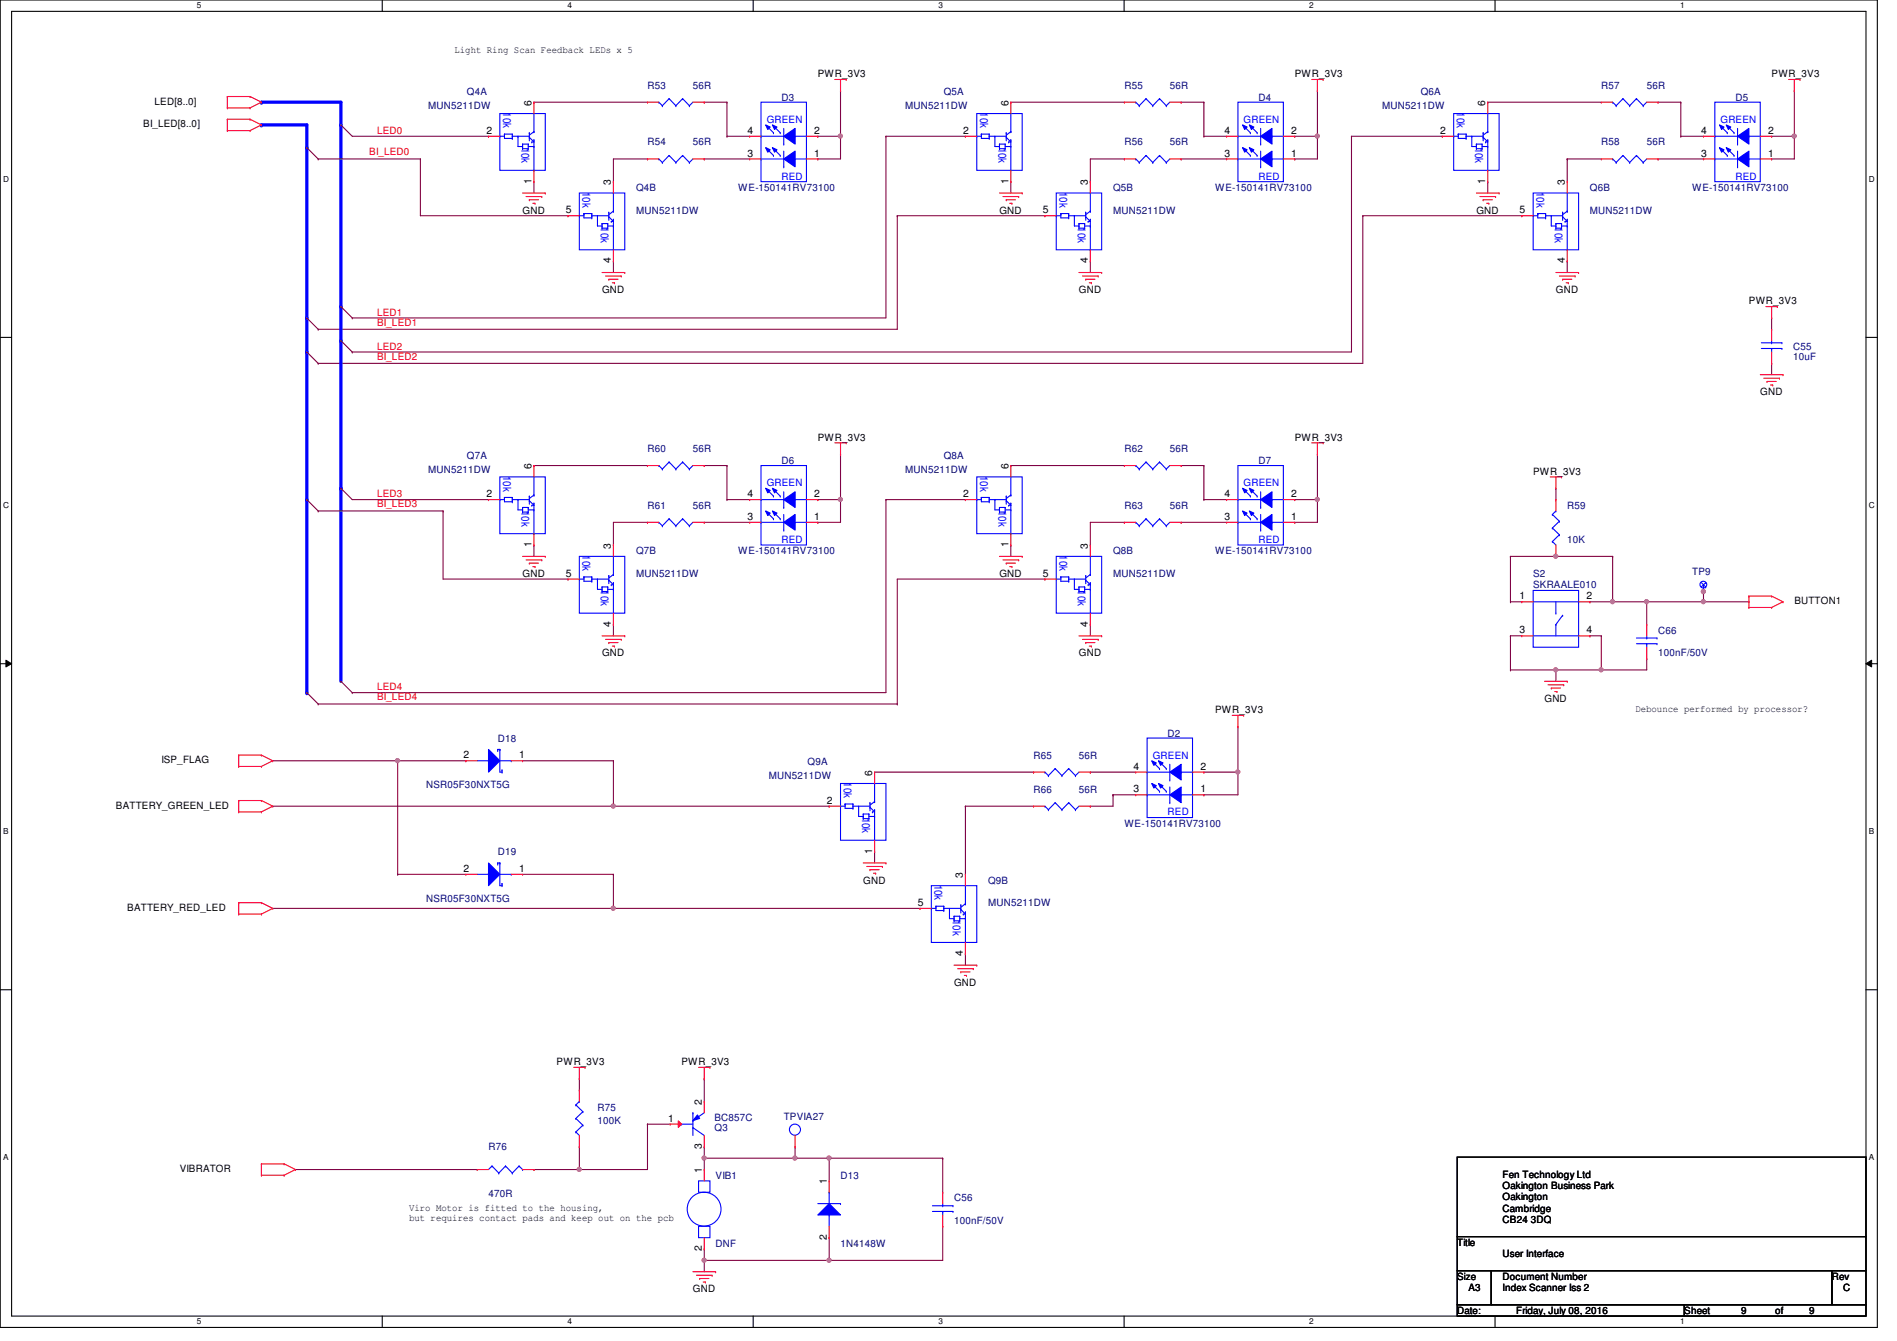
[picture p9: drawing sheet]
<svg xmlns="http://www.w3.org/2000/svg" width="297mm" height="210mm" viewBox="0 0 297 210" stroke-linecap="round" stroke-linejoin="round" font-family="sans-serif">
<defs><g id="words">
<g font-size="1.7" fill="#00f">
<text x="78.8" y="17.6" transform="rotate(90 78.8 17.6)">10k</text>
<text x="153.5" y="17.6" transform="rotate(90 153.5 17.6)">10k</text>
<text x="228.1" y="17.6" transform="rotate(90 228.1 17.6)">10k</text>
<text x="81.7" y="23.1" transform="rotate(90 81.7 23.1)">10k</text>
<text x="156.3" y="23.1" transform="rotate(90 156.3 23.1)">10k</text>
<text x="231" y="23.1" transform="rotate(90 231 23.1)">10k</text>
<text x="91.2" y="30.1" transform="rotate(90 91.2 30.1)">10k</text>
<text x="94.1" y="35.6" transform="rotate(90 94.1 35.6)">10k</text>
<text x="165.9" y="30.1" transform="rotate(90 165.9 30.1)">10k</text>
<text x="168.8" y="35.6" transform="rotate(90 168.8 35.6)">10k</text>
<text x="240.6" y="30.1" transform="rotate(90 240.6 30.1)">10k</text>
<text x="243.5" y="35.6" transform="rotate(90 243.5 35.6)">10k</text>
<text x="78.8" y="74.5" transform="rotate(90 78.8 74.5)">10k</text>
<text x="153.5" y="74.5" transform="rotate(90 153.5 74.5)">10k</text>
<text x="81.7" y="80" transform="rotate(90 81.7 80)">10k</text>
<text x="156.3" y="80" transform="rotate(90 156.3 80)">10k</text>
<text x="91.2" y="87" transform="rotate(90 91.2 87)">10k</text>
<text x="165.9" y="87" transform="rotate(90 165.9 87)">10k</text>
<text x="94.1" y="92.5" transform="rotate(90 94.1 92.5)">10k</text>
<text x="168.8" y="92.5" transform="rotate(90 168.8 92.5)">10k</text>
<text x="132.1" y="122.5" transform="rotate(90 132.1 122.5)">10k</text>
<text x="135" y="128" transform="rotate(90 135 128)">10k</text>
<text x="146.3" y="138.5" transform="rotate(90 146.3 138.5)">10k</text>
<text x="149.2" y="144" transform="rotate(90 149.2 144)">10k</text>
</g>
<g font-size="1.6">
<text x="71.2" y="8.3">Light Ring Scan Feedback LEDs x 5</text>
<text x="24.2" y="16.4">LED[8..0]</text>
<text x="83.2" y="16.6" transform="rotate(-90 83.2 16.6)">6</text>
<text x="128.1" y="12.1">PWR_3V3</text>
<text x="157.9" y="16.6" transform="rotate(-90 157.9 16.6)">6</text>
<text x="202.7" y="12.1">PWR_3V3</text>
<text x="232.6" y="16.6" transform="rotate(-90 232.6 16.6)">6</text>
<text x="277.4" y="12.1">PWR_3V3</text>
<text x="22.4" y="19.9">BI_LED[8..0]</text>
<text x="76.2" y="21">2</text>
<text x="117" y="21">4</text>
<text x="127.5" y="21">2</text>
<text x="150.8" y="21">2</text>
<text x="191.7" y="21">4</text>
<text x="202.2" y="21">2</text>
<text x="225.5" y="21">2</text>
<text x="266.4" y="21">4</text>
<text x="276.9" y="21">2</text>
<text x="83.2" y="28.8" transform="rotate(-90 83.2 28.8)">1</text>
<text x="95.7" y="29" transform="rotate(-90 95.7 29)">3</text>
<text x="117" y="24.5">3</text>
<text x="127.5" y="24.5">1</text>
<text x="157.9" y="28.8" transform="rotate(-90 157.9 28.8)">1</text>
<text x="170.3" y="29" transform="rotate(-90 170.3 29)">3</text>
<text x="191.7" y="24.5">3</text>
<text x="202.2" y="24.5">1</text>
<text x="232.6" y="28.8" transform="rotate(-90 232.6 28.8)">1</text>
<text x="245" y="29" transform="rotate(-90 245 29)">3</text>
<text x="266.4" y="24.5">3</text>
<text x="276.9" y="24.5">1</text>
<text x="81.8" y="33.4">GND</text>
<text x="88.6" y="33.4">5</text>
<text x="156.5" y="33.4">GND</text>
<text x="163.3" y="33.4">5</text>
<text x="231.2" y="33.4">GND</text>
<text x="238" y="33.4">5</text>
<text x="95.7" y="41.2" transform="rotate(-90 95.7 41.2)">4</text>
<text x="170.3" y="41.2" transform="rotate(-90 170.3 41.2)">4</text>
<text x="245" y="41.2" transform="rotate(-90 245 41.2)">4</text>
<text x="94.3" y="45.9">GND</text>
<text x="168.9" y="45.9">GND</text>
<text x="243.6" y="45.9">GND</text>
<text x="273.9" y="47.7">PWR_3V3</text>
<text x="275.6" y="61.9">GND</text>
<text x="128.1" y="69">PWR_3V3</text>
<text x="202.7" y="69">PWR_3V3</text>
<text x="76.2" y="77.9">2</text>
<text x="83.2" y="73.4" transform="rotate(-90 83.2 73.4)">6</text>
<text x="117" y="77.9">4</text>
<text x="127.5" y="77.9">2</text>
<text x="150.8" y="77.9">2</text>
<text x="157.9" y="73.4" transform="rotate(-90 157.9 73.4)">6</text>
<text x="191.7" y="77.9">4</text>
<text x="202.2" y="77.9">2</text>
<text x="240.1" y="74.3">PWR_3V3</text>
<text x="117" y="81.4">3</text>
<text x="127.5" y="81.4">1</text>
<text x="191.7" y="81.4">3</text>
<text x="202.2" y="81.4">1</text>
<text x="83.2" y="85.7" transform="rotate(-90 83.2 85.7)">1</text>
<text x="95.7" y="85.9" transform="rotate(-90 95.7 85.9)">3</text>
<text x="157.9" y="85.7" transform="rotate(-90 157.9 85.7)">1</text>
<text x="170.3" y="85.9" transform="rotate(-90 170.3 85.9)">3</text>
<text x="81.8" y="90.3">GND</text>
<text x="88.6" y="90.3">5</text>
<text x="156.5" y="90.3">GND</text>
<text x="163.3" y="90.3">5</text>
<text x="238" y="93.9">1</text>
<text x="248.4" y="93.9">2</text>
<text x="281" y="94.6">BUTTON1</text>
<text x="95.7" y="98.1" transform="rotate(-90 95.7 98.1)">4</text>
<text x="170.3" y="98.1" transform="rotate(-90 170.3 98.1)">4</text>
<text x="238" y="99.2">3</text>
<text x="248.4" y="99.2">4</text>
<text x="94.3" y="102.8">GND</text>
<text x="168.9" y="102.8">GND</text>
<text x="190.3" y="111.7">PWR_3V3</text>
<text x="241.8" y="109.9">GND</text>
<text x="256.1" y="111.5">Debounce performed by processor?</text>
<text x="25.3" y="119.5">ISP_FLAG</text>
<text x="72.6" y="118.7">2</text>
<text x="81.3" y="118.7">1</text>
<text x="129.5" y="125.9">2</text>
<text x="136.6" y="121.5" transform="rotate(-90 136.6 121.5)">6</text>
<text x="177.5" y="120.5">4</text>
<text x="177.5" y="124.1">3</text>
<text x="188" y="120.5">2</text>
<text x="188" y="124.1">1</text>
<text x="18.2" y="126.6">BATTERY_GREEN_LED</text>
<text x="72.6" y="136.5">2</text>
<text x="81.3" y="136.5">1</text>
<text x="136.6" y="133.7" transform="rotate(-90 136.6 133.7)">1</text>
<text x="150.8" y="137.5" transform="rotate(-90 150.8 137.5)">3</text>
<text x="19.9" y="142.6">BATTERY_RED_LED</text>
<text x="135.2" y="138.3">GND</text>
<text x="143.7" y="141.9">5</text>
<text x="150.8" y="149.7" transform="rotate(-90 150.8 149.7)">4</text>
<text x="149.4" y="154.3">GND</text>
<text x="87.2" y="166.8">PWR_3V3</text>
<text x="106.7" y="166.8">PWR_3V3</text>
<text x="109.9" y="173" transform="rotate(-90 109.9 173)">2</text>
<text x="104.6" y="175.6">1</text>
<text x="109.9" y="179.9" transform="rotate(-90 109.9 179.9)">3</text>
<text x="28.1" y="183.5">VIBRATOR</text>
<text x="109.9" y="183.7" transform="rotate(-90 109.9 183.7)">1</text>
<text x="129.5" y="185.5" transform="rotate(-90 129.5 185.5)">1</text>
<text x="235.3" y="184.4">Fen Technology Ltd</text>
<text x="64" y="189.7">Viro Motor is fitted to the housing,</text>
<text x="64" y="191.3">but requires contact pads and keep out on the pcb</text>
<text x="235.3" y="186.2">Oakington Business Park</text>
<text x="235.3" y="188">Oakington</text>
<text x="235.3" y="189.7">Cambridge</text>
<text x="235.3" y="191.5">CB24 3DQ</text>
<text x="109.9" y="195.9" transform="rotate(-90 109.9 195.9)">2</text>
<text x="129.5" y="194.1" transform="rotate(-90 129.5 194.1)">2</text>
<text x="228.2" y="195.1">Title</text>
<text x="235.3" y="196.8">User Interface</text>
<text x="108.5" y="202.4">GND</text>
<text x="228.2" y="200.4">Size</text>
<text x="230" y="202.2">A3</text>
<text x="235.3" y="200.4">Document Number</text>
<text x="235.3" y="202.2">Index Scanner Iss 2</text>
<text x="286.8" y="200.4">Rev</text>
<text x="288.6" y="202.2">C</text>
<text x="228.2" y="205.7">Date:</text>
<text x="237.4" y="205.7">Friday, July 08, 2016</text>
<text x="263.7" y="205.7">Sheet</text>
<text x="272.6" y="205.7">9</text>
<text x="278" y="205.7">of</text>
<text x="283.3" y="205.7">9</text>
</g>
<g font-size="1.6" fill="#000080">
<text x="67.1" y="17.1">MUN5211DW</text>
<text x="73.1" y="14.9">Q4A</text>
<text x="101.4" y="13.9">R53</text>
<text x="108.5" y="13.9">56R</text>
<text x="122.4" y="15.8">D3</text>
<text x="141.7" y="17.1">MUN5211DW</text>
<text x="147.8" y="14.9">Q5A</text>
<text x="176.1" y="13.9">R55</text>
<text x="183.2" y="13.9">56R</text>
<text x="197.1" y="15.8">D4</text>
<text x="216.4" y="17.1">MUN5211DW</text>
<text x="222.5" y="14.9">Q6A</text>
<text x="250.7" y="13.9">R57</text>
<text x="257.8" y="13.9">56R</text>
<text x="271.7" y="15.8">D5</text>
<text x="101.4" y="22.8">R54</text>
<text x="108.5" y="22.8">56R</text>
<text x="176.1" y="22.8">R56</text>
<text x="183.2" y="22.8">56R</text>
<text x="250.7" y="22.8">R58</text>
<text x="257.8" y="22.8">56R</text>
<text x="99.6" y="29.9">Q4B</text>
<text x="115.6" y="29.9">WE-150141RV73100</text>
<text x="174.3" y="29.9">Q5B</text>
<text x="190.3" y="29.9">WE-150141RV73100</text>
<text x="249" y="29.9">Q6B</text>
<text x="265" y="29.9">WE-150141RV73100</text>
<text x="99.6" y="33.4">MUN5211DW</text>
<text x="174.3" y="33.4">MUN5211DW</text>
<text x="249" y="33.4">MUN5211DW</text>
<text x="280.8" y="54.8">C55</text>
<text x="280.8" y="56.4">10uF</text>
<text x="73.1" y="71.8">Q7A</text>
<text x="101.4" y="70.8">R60</text>
<text x="108.5" y="70.8">56R</text>
<text x="147.8" y="71.8">Q8A</text>
<text x="176.1" y="70.8">R62</text>
<text x="183.2" y="70.8">56R</text>
<text x="67.1" y="74">MUN5211DW</text>
<text x="122.4" y="72.7">D6</text>
<text x="141.7" y="74">MUN5211DW</text>
<text x="197.1" y="72.7">D7</text>
<text x="101.4" y="79.7">R61</text>
<text x="108.5" y="79.7">56R</text>
<text x="176.1" y="79.7">R63</text>
<text x="183.2" y="79.7">56R</text>
<text x="245.4" y="79.7">R59</text>
<text x="99.6" y="86.8">Q7B</text>
<text x="115.6" y="86.8">WE-150141RV73100</text>
<text x="174.3" y="86.8">Q8B</text>
<text x="190.3" y="86.8">WE-150141RV73100</text>
<text x="245.4" y="85">10K</text>
<text x="99.6" y="90.3">MUN5211DW</text>
<text x="174.3" y="90.3">MUN5211DW</text>
<text x="240.1" y="90.3">S2</text>
<text x="240.1" y="92.1">SKRAALE010</text>
<text x="265" y="90">TP9</text>
<text x="259.6" y="99.2">C66</text>
<text x="259.6" y="102.8">100nF/50V</text>
<text x="77.9" y="116.1">D18</text>
<text x="126.4" y="119.8">Q9A</text>
<text x="161.8" y="118.8">R65</text>
<text x="168.9" y="118.8">56R</text>
<text x="182.8" y="115.4">D2</text>
<text x="66.7" y="123.4">NSR05F30NXT5G</text>
<text x="120.4" y="122">MUN5211DW</text>
<text x="161.8" y="124.1">R66</text>
<text x="168.9" y="124.1">56R</text>
<text x="176.1" y="129.5">WE-150141RV73100</text>
<text x="77.9" y="133.9">D19</text>
<text x="66.7" y="141.2">NSR05F30NXT5G</text>
<text x="154.7" y="138.3">Q9B</text>
<text x="154.7" y="141.9">MUN5211DW</text>
<text x="93.6" y="173.9">R75</text>
<text x="93.6" y="176">100K</text>
<text x="111.9" y="177.1">Q3</text>
<text x="111.9" y="175.5">BC857C</text>
<text x="122.7" y="175.3">TPVIA27</text>
<text x="76.5" y="180.1">R76</text>
<text x="112.1" y="184.6">VIB1</text>
<text x="131.6" y="184.6">D13</text>
<text x="76.5" y="187.4">470R</text>
<text x="149.4" y="188.1">C56</text>
<text x="149.4" y="191.7">100nF/50V</text>
<text x="112.1" y="195.2">DNF</text>
<text x="131.6" y="195.2">1N4148W</text>
</g>
<g font-size="1.6" fill="#f00">
<text x="59.1" y="21">LED0</text>
<text x="57.8" y="24.3">BI_LED0</text>
<text x="59.1" y="49.4">LED1</text>
<text x="59.1" y="51">BI_LED1</text>
<text x="59.1" y="54.8">LED2</text>
<text x="59.1" y="56.3">BI_LED2</text>
<text x="59.1" y="77.9">LED3</text>
<text x="59.1" y="79.5">BI_LED3</text>
<text x="59.1" y="108.1">LED4</text>
<text x="59.1" y="109.7">BI_LED4</text>
</g>
<g font-size="1.6" fill="#00f">
<text x="120.1" y="19.2">GREEN</text>
<text x="194.7" y="19.2">GREEN</text>
<text x="269.4" y="19.2">GREEN</text>
<text x="122.4" y="28.1">RED</text>
<text x="197.1" y="28.1">RED</text>
<text x="271.7" y="28.1">RED</text>
<text x="120.1" y="76.1">GREEN</text>
<text x="194.7" y="76.1">GREEN</text>
<text x="122.4" y="85">RED</text>
<text x="197.1" y="85">RED</text>
<text x="180.5" y="118.8">GREEN</text>
<text x="182.8" y="127.7">RED</text>
</g>
<g font-size="1.3">
<text x="30.8" y="1.3">5</text>
<text x="88.9" y="1.3">4</text>
<text x="146.9" y="1.3">3</text>
<text x="205" y="1.3">2</text>
<text x="263.1" y="1.3">1</text>
<text x=".5" y="28.4">D</text>
<text x="292.6" y="28.4">D</text>
<text x=".5" y="79.5">C</text>
<text x="292.6" y="79.5">C</text>
<text x=".5" y="130.6">B</text>
<text x="292.6" y="130.6">B</text>
<text x=".5" y="181.7">A</text>
<text x="292.6" y="181.7">A</text>
<text x="30.8" y="207.4">5</text>
<text x="88.9" y="207.4">4</text>
<text x="146.9" y="207.4">3</text>
<text x="205" y="207.4">2</text>
<text x="263.1" y="207.4">1</text>
</g>
</g></defs>
<path d="M0 0h294v207.9h-294zM1.8 1.8h290.4v204.3h-290.4z" fill="none" stroke="#000" stroke-width=".17"/>
<g fill="#fff">
<path d="M30.8 .2h.7v1.4h-.7z"/>
<path d="M30.8 206.2h.7v1.4h-.7z"/>
</g>
<path d="M59.9 0v1.8M59.9 206.1v1.8" fill="none" stroke="#000" stroke-width=".17"/>
<g fill="#fff">
<path d="M88.9 .2h.6v1.4h-.6z"/>
<path d="M88.9 206.2h.6v1.4h-.6z"/>
</g>
<path d="M117.9 0v1.8M117.9 206.1v1.8" fill="none" stroke="#000" stroke-width=".17"/>
<g fill="#fff">
<path d="M146.9 .2h.7v1.4h-.7z"/>
<path d="M146.9 206.2h.7v1.4h-.7z"/>
</g>
<path d="M176 0v1.8M176 206.1v1.8" fill="none" stroke="#000" stroke-width=".17"/>
<g fill="#fff">
<path d="M205 .2h.7v1.4h-.7z"/>
<path d="M205 206.2h.7v1.4h-.7z"/>
</g>
<path d="M234.1 0v1.8M234.1 206.1v1.8" fill="none" stroke="#000" stroke-width=".17"/>
<g fill="#fff">
<path d="M263.1 .2h.7v1.4h-.7z"/>
<path d="M263.1 206.2h.7v1.4h-.7z"/>
<path d="M.5 27.3h.9v1.4h-.9z"/>
<path d="M292.6 27.3h.9v1.4h-.9z"/>
<path d="M.5 78.4h.9v1.4h-.9z"/>
<path d="M292.6 78.4h.9v1.4h-.9z"/>
</g>
<path d="M0 52.8h1.8M292.2 52.8h1.8" fill="none" stroke="#000" stroke-width=".17"/>
<g fill="#fff">
<path d="M.5 129.5h.8v1.4h-.8z"/>
<path d="M292.6 129.5h.9v1.4h-.9z"/>
</g>
<path d="M0 103.9h1.8M292.2 103.9h1.8" fill="none" stroke="#000" stroke-width=".17"/>
<path d="M.9 103.4l.9 .5-.9 .5zM292.2 103.9l.9-.5v1z" fill="#000"/>
<path d="M.9 103.4l.9 .5-.9 .5zM292.2 103.9l.9-.5v1z" fill="none" stroke="#000" stroke-width=".16"/>
<g fill="#fff">
<path d="M.5 180.5h.8v1.4h-.8z"/>
<path d="M292.6 180.5h.9v1.4h-.9z"/>
</g>
<path d="M0 155h1.8M292.2 155h1.8" fill="none" stroke="#000" stroke-width=".17"/>
<path d="M55.2 21.3h21.3M76.5 21.3h.1M55.2 49.8h.1M55.2 49.8h83.5" fill="none" stroke="#800040" stroke-width=".17"/>
<path d="M53.4 16v3.6" fill="none" stroke="#00f" stroke-width=".51"/>
<circle cx="53.4" cy="19.6" r=".25" fill="#00f"/>
<path d="M40.9 16h12.5" fill="none" stroke="#00f" stroke-width=".51"/>
<circle cx="40.9" cy="16" r=".25" fill="#00f"/>
<path d="M53.4 19.6v28.4" fill="none" stroke="#00f" stroke-width=".51"/>
<circle cx="53.4" cy="48" r=".25" fill="#00f"/>
<path d="M236.5 87.1h.1M236.5 87.1h7.1M249 94.2h.1M249 94.2h3.5" fill="none" stroke="#800040" stroke-width=".17"/>
<circle cx="243.6" cy="87.1" r=".32" fill="#f0f"/>
<circle cx="243.6" cy="87.1" r=".32" fill="none" stroke="#f0f" stroke-width=".17"/>
<path d="M236.5 87.1h.1M236.5 94.2h.1M236.5 87.1v7.1M236.5 94.2h1.8M243.6 87.1h.1M243.6 87.1h8.9M252.5 87.1h.1M252.5 87.1v7.1" fill="none" stroke="#800040" stroke-width=".17"/>
<circle cx="252.5" cy="94.2" r=".32" fill="#f0f"/>
<circle cx="252.5" cy="94.2" r=".32" fill="none" stroke="#f0f" stroke-width=".17"/>
<path d="M236.5 99.6h.1M236.5 99.6h1.8M236.5 99.6v5.3M250.7 99.6h.1M250.7 99.6v5.3M252.5 94.2h.1M252.5 94.2h5.3M236.5 104.9h.1M236.5 104.9h7.1M243.6 104.9h.1M243.6 104.9v1.8" fill="none" stroke="#800040" stroke-width=".17"/>
<circle cx="243.6" cy="104.9" r=".32" fill="#f0f"/>
<circle cx="243.6" cy="104.9" r=".32" fill="none" stroke="#f0f" stroke-width=".17"/>
<path d="M243.6 76.5h.1M243.6 76.5v1.7M249 99.6h.1M249 99.6h1.7M243.6 104.9h.1M243.6 104.9h7.1M110.3 179.6h.1M110.3 179.6v1.8M110.3 195.6h.1M110.3 181.4h.1M110.3 195.6v1.8M110.3 181.4h14.2" fill="none" stroke="#800040" stroke-width=".17"/>
<circle cx="124.5" cy="181.3" r=".32" fill="#f0f"/>
<circle cx="124.5" cy="181.3" r=".32" fill="none" stroke="#f0f" stroke-width=".17"/>
<circle cx="110.3" cy="181.3" r=".32" fill="#f0f"/>
<circle cx="110.3" cy="181.3" r=".32" fill="none" stroke="#f0f" stroke-width=".17"/>
<path d="M110.3 181.4h.1M110.3 181.4v1.7M129.8 181.4h.1M129.8 181.4v3.5" fill="none" stroke="#800040" stroke-width=".17"/>
<circle cx="129.8" cy="181.3" r=".32" fill="#f0f"/>
<circle cx="129.8" cy="181.3" r=".32" fill="none" stroke="#f0f" stroke-width=".17"/>
<path d="M110.3 168.9h.1M110.3 168.9v3.6M90.7 183.1h.1M90.7 183.1h10.7" fill="none" stroke="#800040" stroke-width=".17"/>
<circle cx="90.7" cy="183.1" r=".32" fill="#f0f"/>
<circle cx="90.7" cy="183.1" r=".32" fill="none" stroke="#f0f" stroke-width=".17"/>
<path d="M90.7 179.6h.1M90.7 179.6v3.5h-7.1M46.3 183.1h.1M46.3 183.1h28.4M83.6 183.1h.1M110.3 197.4h.1M110.3 197.4h19.5" fill="none" stroke="#800040" stroke-width=".17"/>
<circle cx="129.8" cy="197.3" r=".32" fill="#f0f"/>
<circle cx="129.8" cy="197.3" r=".32" fill="none" stroke="#f0f" stroke-width=".17"/>
<circle cx="110.3" cy="197.3" r=".32" fill="#f0f"/>
<circle cx="110.3" cy="197.3" r=".32" fill="none" stroke="#f0f" stroke-width=".17"/>
<path d="M124.5 179.6h.1M124.5 179.6v1.8M110.3 197.4h.1M110.3 197.4v1.7M124.5 181.4h.1M124.5 181.4h5.3M129.8 193.8h.1M129.8 193.8v3.6" fill="none" stroke="#800040" stroke-width=".17"/>
<path d="M40.9 19.6h7.1" fill="none" stroke="#00f" stroke-width=".51"/>
<circle cx="40.9" cy="19.6" r=".25" fill="#00f"/>
<path d="M48 19.6v3.5" fill="none" stroke="#00f" stroke-width=".51"/>
<circle cx="48" cy="23.1" r=".25" fill="#00f"/>
<path d="M48 23.1v26.7" fill="none" stroke="#00f" stroke-width=".51"/>
<circle cx="48" cy="49.8" r=".25" fill="#00f"/>
<path d="M49.8 24.9h.1M49.8 24.9h16M49.8 51.6h.1M49.8 56.9h.1M49.8 51.6h90.7M49.8 56.9h163.6M55.2 55.1h.1M55.2 55.1h156.4M49.8 110.2h.1M49.8 110.2h90.7M55.2 108.5h.1M55.2 108.5h83.5" fill="none" stroke="#800040" stroke-width=".17"/>
<path d="M53.4 76.5v30.2" fill="none" stroke="#00f" stroke-width=".51"/>
<circle cx="53.4" cy="76.5" r=".25" fill="#00f"/>
<path d="M257.8 94.2h.1M257.8 94.2v3.6M257.8 94.2h8.9M266.7 94.2h.1M129.8 197.4h.1M129.8 181.4h.1M129.8 181.4h17.8M147.6 192h.1M147.6 181.4h.1M147.6 181.4v5.3M147.6 192v5.4h-17.8" fill="none" stroke="#800040" stroke-width=".17"/>
<circle cx="257.8" cy="94.2" r=".32" fill="#f0f"/>
<circle cx="257.8" cy="94.2" r=".32" fill="none" stroke="#f0f" stroke-width=".17"/>
<circle cx="266.7" cy="94.2" r=".32" fill="#f0f"/>
<circle cx="266.7" cy="94.2" r=".32" fill="none" stroke="#f0f" stroke-width=".17"/>
<path d="M250.7 104.9h.1M250.7 104.9h7.1" fill="none" stroke="#800040" stroke-width=".17"/>
<circle cx="250.7" cy="104.9" r=".32" fill="#f0f"/>
<circle cx="250.7" cy="104.9" r=".32" fill="none" stroke="#f0f" stroke-width=".17"/>
<path d="M131.6 14.2h.1M131.6 14.2v7.1h-3.5M128.1 24.9h.1M128.1 21.3h.1M128.1 24.9h3.5M257.8 103.1h.1M257.8 103.1v1.8M90.7 168.9h.1M90.7 168.9v1.8M101.4 176h.1M101.4 176v7.1M101.4 176h3.5" fill="none" stroke="#800040" stroke-width=".17"/>
<circle cx="131.6" cy="21.3" r=".32" fill="#f0f"/>
<circle cx="131.6" cy="21.3" r=".32" fill="none" stroke="#f0f" stroke-width=".17"/>
<g fill="none" stroke="#800040" stroke-width=".17">
<path d="M110.3 16h.1M110.3 16h3.5M113.8 16h.1M113.8 16v5.3M206.3 14.2h.1M206.3 14.2v7.1M65.8 24.9h.1M65.8 24.9v8.9h23.1M83.6 28.4h.1M83.6 28.4v1.8M88.9 33.8h.1M96.1 24.9h5.3"/>
<path d="M101.4 24.9h.1M110.3 24.9h.1M110.3 24.9h7.1M113.8 21.3h.1M113.8 21.3h3.6M131.6 21.3h.1M131.6 21.3v3.6M96.1 40.9h.1M96.1 40.9v1.8M277.4 49.8h.1M277.4 56.9h.1M277.4 49.8v1.8"/>
<path d="M277.4 56.9v1.8"/>
</g>
<circle cx="206.3" cy="21.3" r=".32" fill="#f0f"/>
<circle cx="206.3" cy="21.3" r=".32" fill="none" stroke="#f0f" stroke-width=".17"/>
<g fill="none" stroke="#800040" stroke-width=".17">
<path d="M185 16h.1M185 16h3.5M188.5 16h.1M188.5 16v5.3M281 14.2h.1M281 14.2v7.1M170.7 24.9h5.4M176.1 24.9h.1M185 24.9h.1M185 24.9h7.1M188.5 21.3h.1M188.5 21.3h3.6"/>
<path d="M202.7 24.9h.1M202.7 21.3h.1M202.7 21.3h3.6M206.3 21.3h.1M206.3 21.3v3.6h-3.6"/>
</g>
<circle cx="280.9" cy="21.3" r=".32" fill="#f0f"/>
<circle cx="280.9" cy="21.3" r=".32" fill="none" stroke="#f0f" stroke-width=".17"/>
<g fill="none" stroke="#800040" stroke-width=".17">
<path d="M259.6 16h.1M259.6 16h3.6M263.2 16h.1M263.2 16v5.3M245.4 24.9h.1M245.4 24.9h5.3M259.6 24.9h.1M259.6 24.9h7.1M263.2 21.3h.1M263.2 21.3h3.5M277.4 24.9h.1M277.4 21.3h.1"/>
<path d="M277.4 21.3h3.6M281 21.3h.1M281 21.3v3.6h-3.6M202.7 78.2h.1M202.7 78.2h3.6M206.3 71.1h.1M206.3 78.2h.1M206.3 71.1v10.7h-3.6M202.7 81.8h.1"/>
</g>
<circle cx="206.3" cy="78.2" r=".32" fill="#f0f"/>
<circle cx="206.3" cy="78.2" r=".32" fill="none" stroke="#f0f" stroke-width=".17"/>
<g fill="none" stroke="#800040" stroke-width=".17">
<path d="M128.1 78.2h.1M128.1 78.2h3.5M131.6 71.1h.1M131.6 78.2h.1M131.6 71.1v10.7h-3.5M138.7 78.2h.1M138.7 78.2h12.5M138.7 78.2v30.3M151.2 78.2h.1M185 72.9h.1M185 72.9h3.5M188.5 72.9h.1"/>
<path d="M188.5 78.2h.1M188.5 72.9v5.3M188.5 78.2h3.6M128.1 81.8h.1M170.7 81.8h5.4M176.1 81.8h.1M185 81.8h.1M185 81.8h7.1"/>
</g>
<circle cx="131.6" cy="78.2" r=".32" fill="#f0f"/>
<circle cx="131.6" cy="78.2" r=".32" fill="none" stroke="#f0f" stroke-width=".17"/>
<g fill="none" stroke="#800040" stroke-width=".17">
<path d="M55.2 78.2h21.3M76.5 78.2h.1M110.3 72.9h.1M110.3 72.9h3.5M113.8 72.9h.1M113.8 78.2h.1M113.8 72.9v5.3M113.8 78.2h3.6M49.8 80h.1M49.8 80h19.6M96.1 81.8h5.3M101.4 81.8h.1"/>
<path d="M110.3 81.8h.1M110.3 81.8h7.1"/>
</g>
<path d="M48 78.2v30.3" fill="none" stroke="#00f" stroke-width=".51"/>
<circle cx="48" cy="108.5" r=".25" fill="#00f"/>
<g fill="none" stroke="#800040" stroke-width=".17">
<path d="M193.8 113.8h.1M193.8 113.8v10.7h-5.3M136.9 133.3h.1M136.9 120.9h24.9M136.9 133.3v1.8M151.2 126.2h.1M151.2 126.2v10.7M151.2 126.2h10.6M161.8 120.9h.1M170.7 120.9h.1M170.7 126.2h.1M170.7 120.9h7.1"/>
<path d="M174.3 124.5h.1M174.3 124.5h3.5M174.3 124.5v1.7h-3.6M188.5 124.5h.1M193.8 120.9h.1M151.2 149.4h.1M151.2 149.4v1.7"/>
</g>
<circle cx="193.8" cy="120.9" r=".32" fill="#f0f"/>
<circle cx="193.8" cy="120.9" r=".32" fill="none" stroke="#f0f" stroke-width=".17"/>
<path d="M42.7 126.2h53.4M96.1 126.2h.1M188.5 120.9h.1M188.5 120.9h5.3" fill="none" stroke="#800040" stroke-width=".17"/>
<circle cx="96" cy="126.2" r=".32" fill="#f0f"/>
<circle cx="96" cy="126.2" r=".32" fill="none" stroke="#f0f" stroke-width=".17"/>
<path d="M42.7 142.2h53.4M96.1 142.2h.1" fill="none" stroke="#800040" stroke-width=".17"/>
<circle cx="96" cy="142.2" r=".32" fill="#f0f"/>
<circle cx="96" cy="142.2" r=".32" fill="none" stroke="#f0f" stroke-width=".17"/>
<g fill="none" stroke="#800040" stroke-width=".17">
<path d="M83.6 16h.1M83.6 16h17.8M158.3 16h.1M158.3 16h17.8M233 16h.1M233 16h17.7M96.1 28.4h.1M96.1 24.9v3.5M138.7 21.3h.1M138.7 21.3h12.5M138.7 21.3v28.5M140.5 33.8h.1"/>
<path d="M140.5 33.8h23.1M140.5 33.8v17.8M151.2 21.3h.1M158.3 28.4h.1M158.3 28.4v1.8M163.6 33.8h.1M170.7 28.4h.1M170.7 24.9v3.5M211.6 21.3h.1M211.6 21.3v33.8M211.6 21.3h14.2M213.4 33.8h.1"/>
<path d="M213.4 33.8h24.9M213.4 33.8v23.1M225.8 21.3h.1M233 28.4h.1M233 28.4v1.8M238.3 33.8h.1M245.4 24.9h.1M245.4 24.9v3.5M170.7 40.9h.1M170.7 40.9v1.8M245.4 40.9h.1M245.4 40.9v1.8"/>
</g>
<path d="M48 49.8v5.3" fill="none" stroke="#00f" stroke-width=".51"/>
<circle cx="48" cy="55.1" r=".25" fill="#00f"/>
<path d="M48 55.1v23.1" fill="none" stroke="#00f" stroke-width=".51"/>
<circle cx="48" cy="78.2" r=".25" fill="#00f"/>
<path d="M53.4 48v5.3" fill="none" stroke="#00f" stroke-width=".51"/>
<circle cx="53.4" cy="53.3" r=".25" fill="#00f"/>
<path d="M53.4 53.3v23.2" fill="none" stroke="#00f" stroke-width=".51"/>
<circle cx="53.4" cy="76.5" r=".25" fill="#00f"/>
<g fill="none" stroke="#800040" stroke-width=".17">
<path d="M83.6 72.9h.1M83.6 72.9h17.8M158.3 72.9h.1M158.3 72.9h17.8M69.4 80h.1M69.4 80v10.7h19.5M83.6 85.3h.1M83.6 85.3v1.8M88.9 90.7h.1M96.1 97.8h.1M96.1 85.3h.1M96.1 81.8v3.5"/>
<path d="M96.1 97.8v1.8M158.3 85.3h.1M158.3 85.3v1.8M163.6 90.7h.1M163.6 90.7h-23.1v19.5M170.7 97.8h.1M170.7 85.3h.1M170.7 81.8v3.5M170.7 97.8v1.8M266.7 92.6h.1M266.7 92.5v.1M140.5 110.2h.1"/>
</g>
<circle cx="266.7" cy="92.6" r=".33" fill="#f0f"/>
<circle cx="266.7" cy="92.6" r=".33" fill="none" stroke="#f0f" stroke-width=".17"/>
<path d="M266.7 94.2h.1M266.7 94.2h7.2M266.7 92.6v1.6M273.9 94.2h.1M42.7 119.1h19.6M62.3 119.1h.1M62.3 119.1v17.8M62.3 136.9h.1M62.3 136.9h10.6" fill="none" stroke="#800040" stroke-width=".17"/>
<circle cx="62.2" cy="119.1" r=".32" fill="#f0f"/>
<circle cx="62.2" cy="119.1" r=".32" fill="none" stroke="#f0f" stroke-width=".17"/>
<g fill="none" stroke="#800040" stroke-width=".17">
<path d="M53.4 19.6h.1M53.4 19.6l1.8 1.7M48 23.1h.1M48 23.1l1.8 1.8M48 49.8h.1M48 55.1h.1M48 49.8l1.8 1.8M48 55.1l1.8 1.8M53.4 48h.1M53.4 53.3h.1M53.4 48l1.8 1.8M53.4 53.3l1.8 1.8"/>
<path d="M48 78.2h.1M48 78.2l1.8 1.8M53.4 76.5h.1M53.4 76.5l1.8 1.7M48 108.5h.1M48 108.5l1.8 1.7M53.4 106.7h.1M53.4 106.7l1.8 1.8M62.3 119.1h10.6M72.9 119.1h.1M81.8 119.1h14.3M96.1 119.1h.1"/>
<path d="M96.1 119.1v7.1M81.8 136.9h14.3M96.1 126.2h.1M96.1 136.9h.1M96.1 136.9v5.3M96.1 126.2h33.7M129.8 126.2h.1M96.1 142.2h.1M96.1 142.2h48M144.1 142.2h.1"/>
</g>
<g fill="none" stroke="#f00" stroke-width=".17">
<path d="M35.6 16.9h.1M35.6 15.1h.1M35.6 18.7h.1M35.6 15.1h3.6M35.6 16.9h3.6M35.6 15.1v1.8M35.6 18.7v1.7M35.6 18.7h3.6M39.2 15.1h.1M39.2 16.9h.1M39.2 18.7h.1M39.2 15.1l1.7 .9"/>
<path d="M39.2 18.7l1.7 .9M40.9 16h.1M40.9 19.6h.1M40.9 16l-1.7 .9M40.9 19.6l-1.7 .8M130.7 12.4h1.8M131.6 14.2h.1M131.6 12.4v1.8M132.5 12.4h.1M205.4 12.4h1.8M206.3 14.2h.1M206.3 12.4v1.8"/>
<path d="M207.2 12.4h.1M280.1 12.4h1.8M281 14.2h.1M281 12.4v1.8M281.9 12.4h.1M35.6 20.4h.1M35.6 20.4h3.6M39.2 20.4h.1M81.8 30.2h3.6M82.4 30.8h2.4M82.9 31.3h.1M82.9 31.3h1.4"/>
<path d="M83.4 31.8h.4M83.8 31.8h.1M84.8 30.8h.1M85.4 30.2h.1M156.5 30.2h3.6M157.1 30.8h2.4M157.6 31.3h.1M157.6 31.3h1.4M158.1 31.8h.4M158.5 31.8h.1M159.5 30.8h.1M160.1 30.2h.1"/>
<path d="M231.2 30.2h3.5M231.7 30.8h2.5M232.2 31.3h.1M232.2 31.3h1.5M232.8 31.8h.3M233.1 31.8h.1M234.2 30.8h.1M234.7 30.2h.1M94.3 42.7h3.5M94.8 43.2h2.5M95.3 43.7h.1M95.3 43.7h1.5"/>
<path d="M95.9 44.3h.3M96.2 44.3h.1M97.3 43.2h.1M97.8 42.7h.1M168.9 42.7h3.6M169.5 43.2h2.5M170 43.7h.1M170 43.7h1.4M170.6 44.3h.3M170.9 44.3h.1M172 43.2h.1M172.5 42.7h.1"/>
<path d="M243.6 42.7h3.6M244.2 43.2h2.4M244.7 43.7h.1M244.7 43.7h1.4M245.2 44.3h.4M245.6 44.3h.1M246.6 43.2h.1M247.2 42.7h.1M275.6 58.7h3.6M276.2 59.2h2.4M276.5 48h1.8M276.7 59.7h.1"/>
<path d="M276.7 59.7h1.4M277.4 49.8h.1M277.4 48v1.8M278.3 48h.1M278.6 59.2h.1M279.2 58.7h.1M130.7 69.3h1.8M131.6 71.1h.1M131.6 69.3v1.8M132.5 69.3h.1M205.4 69.3h1.8M206.3 71.1h.1"/>
<path d="M206.3 69.3v1.8M207.2 69.3h.1M242.7 74.7h1.8M243.6 76.5h.1M243.6 74.7v1.8M244.5 74.7h.1M277.2 60.3h.4M277.6 60.3h.1M81.8 87.1h3.6M82.4 87.7h2.4M82.9 88.2h.1M82.9 88.2h1.4"/>
<path d="M83.4 88.7h.4M83.8 88.7h.1M84.8 87.7h.1M85.4 87.1h.1M94.3 99.6h3.5M97.8 99.6h.1M156.5 87.1h3.6M157.1 87.7h2.4M157.6 88.2h.1M157.6 88.2h1.4M158.1 88.7h.4M158.5 88.7h.1"/>
<path d="M159.5 87.7h.1M160.1 87.1h.1M168.9 99.6h3.6M172.5 99.6h.1M273.9 95.1h.1M273.9 93.3h.1M273.9 93.3h3.5M273.9 95.1h3.5M273.9 93.3v1.8M277.4 93.3h.1M277.4 95.1h.1M277.4 93.3l1.8 .9"/>
<path d="M279.2 94.2h.1M279.2 94.2l-1.8 .9M37.4 118.2h.1M37.4 118.2v1.8M37.4 118.2h3.5M40.9 118.2h.1M40.9 118.2l1.8 .9M42.7 119.1h.1M42.7 119.1l-1.8 .9M94.8 100.1h2.5M95.3 100.6h.1M95.3 100.6h1.5"/>
<path d="M95.9 101.2h.3M96.2 101.2h.1M97.3 100.1h.1M169.5 100.1h2.5M170 100.6h.1M170 100.6h1.4M170.6 101.2h.3M170.9 101.2h.1M172 100.1h.1M193 112h1.7M193.8 113.8h.1M193.8 112v1.8"/>
<path d="M194.7 112h.1M241.8 106.7h3.6M242.4 107.2h2.5M242.9 107.7h.1M242.9 107.7h1.4M243.5 108.3h.3M243.8 108.3h.1M244.9 107.2h.1M245.4 106.7h.1M37.4 127.1h.1M37.4 125.3h.1M37.4 120h.1"/>
<path d="M37.4 125.3v1.8M37.4 125.3h3.5M37.4 127.1h3.5M37.4 120h3.5M40.9 125.3h.1M40.9 127.1h.1M40.9 120h.1M40.9 125.3l1.8 .9M42.7 126.2h.1M42.7 126.2l-1.8 .9M135.2 135.1h3.5M135.7 135.7h2.5"/>
<path d="M136.2 136.2h.1M136.2 136.2h1.5M136.8 136.7h.3M137.1 136.7h.1M138.2 135.7h.1M138.7 135.1h.1M37.4 143.1h.1M37.4 141.4h.1M37.4 141.4h3.5M37.4 143.1h3.5M37.4 141.4v1.7M40.9 141.4h.1"/>
<path d="M40.9 143.1h.1M40.9 141.4l1.8 .8M42.7 142.2h.1M42.7 142.2l-1.8 .9M149.4 151.1h3.5M149.9 151.7h2.5M150.4 152.2h.1M150.4 152.2h1.5M151 152.7h.3M151.3 152.7h.1M152.4 151.7h.1M152.9 151.1h.1"/>
<path d="M89.8 167.1h1.8M90.7 168.9h.1M90.7 167.1v1.8M91.6 167.1h.1M109.4 167.1h1.8M110.3 168.9h.1M110.3 167.1v1.8M111.2 167.1h.1M40.9 184h.1M40.9 182.2h.1M40.9 182.2h3.6M40.9 184h3.6"/>
<path d="M40.9 182.2v1.8M44.5 182.2h.1M44.5 184h.1M44.5 182.2l1.8 .9M46.3 183.1h.1M46.3 183.1l-1.8 .9M108.5 199.1h3.6M109 199.7h2.5M111.5 199.7h.1M112.1 199.1h.1M109.6 200.2h.1M109.6 200.2h1.4"/>
<path d="M110.1 200.7h.3M110.4 200.7h.1"/>
</g>
<path d="M228.2 181.2h64v12.4h-64zM228.2 193.6h64v5.4h-64zM228.2 199h5.3v5.3h-5.3zM233.5 199h53.3v5.3h-53.3zM286.8 199h5.4v5.3h-5.4zM228.2 204.3h35.5v1.8h-35.5zM263.7 204.3h28.5v1.8h-28.5z" fill="none" stroke="#000" stroke-width=".17"/>
<path d="M76.5 135.1l1.8 1.8-1.8 1.8z" fill="#00f"/>
<g fill="none" stroke="#00f" stroke-width=".17">
<path d="M74.7 136.9h1.8M76.5 135.1l1.8 1.8-1.8 1.8zM76.5 136.9h.1M77.9 135.1h.1M77.9 135.1h.4M77.9 135.1v.4M78.3 135.1h.1M78.3 135.1v3.6h.3M78.3 136.9h1.7M78.6 138.7h.1M78.6 138.3h.1M78.6 138.3v.4"/>
<path d="M80 136.9h.1"/>
</g>
<path d="M72.9 136.9h.1M72.9 136.9h1.8M80 136.9h1.8M81.8 136.9h.1" fill="none" stroke="#f00" stroke-width=".17"/>
<path d="M76.5 117.3l1.8 1.8-1.8 1.8z" fill="#00f"/>
<g fill="none" stroke="#00f" stroke-width=".17">
<path d="M252.5 16h.1M252.5 16l.6 .6M253.1 16.6h.1M254.1 15.5h.1M254.1 15.5l1.1 1.1M254.1 15.5l-1 1.1M255.2 16.6h.1M256.2 15.5h.1M256.2 15.5l1.1 1.1M256.2 15.5l-1 1.1M257.3 16.6h.1M257.8 16l-.5 .6"/>
<path d="M193.8 21.3h.1M193.8 21.3h3.6M197.4 22.6h.1M197.4 20.1v2.5M199.2 21.3h.1M199.2 21.3h1.8M103.2 72.9h.1M103.2 72.9l.5 .5M103.7 73.4h.1M104.8 72.3h.1M104.8 72.3l1 1.1M104.8 72.3l-1.1 1.1"/>
<path d="M105.8 73.4h.1M106.9 72.3h.1M106.9 72.3l1 1.1M106.9 72.3l-1.1 1.1M107.9 73.4h.1M108.5 72.9l-.6 .5M103.2 81.8h.1M103.2 81.8l.5 .5M103.7 82.3h.1M104.8 81.2h.1M104.8 81.2l1 1.1M104.8 81.2l-1.1 1.1"/>
<path d="M105.8 82.3h.1M106.9 81.2h.1M106.9 81.2l1 1.1M106.9 81.2l-1.1 1.1M107.9 82.3h.1M108.5 81.8l-.6 .5M243.1 84.8h.1M243.1 82.7h.1M243.1 80.6h.1M243.1 84.8l.5 .5M243.1 82.7l1.1 1M243.1 80.6l1.1 1"/>
<path d="M243.6 80h.1M243.6 80l-.5 .6M244.2 83.7h.1M244.2 81.6h.1M244.2 83.7l-1.1 1.1M244.2 81.6l-1.1 1.1M74.7 119.1h1.8M76.5 117.3l1.8 1.8-1.8 1.8zM76.5 119.1h.1M77.9 117.3h.1M77.9 117.3h.4M77.9 117.3v.4"/>
<path d="M78.3 117.3h.1M78.3 117.3v3.6h.3M78.3 119.1h1.7M80 119.1h.1M78.6 120.9h.1M78.6 120.6h.1M78.6 120.6v.3"/>
</g>
<g fill="none" stroke="#f00" stroke-width=".17">
<path d="M250.7 16h.1M250.7 16h1.8M257.8 16h1.8M259.6 16h.1M101.4 72.9h.1M101.4 72.9h1.8M108.5 72.9h1.8M110.3 72.9h.1M243.6 78.2h.1M243.6 78.2v1.8M101.4 81.8h.1M101.4 81.8h1.8"/>
<path d="M108.5 81.8h1.8M110.3 81.8h.1M243.6 87.1h.1M243.6 85.3v1.8M72.9 119.1h.1M72.9 119.1h1.8M80 119.1h1.8M81.8 119.1h.1"/>
</g>
<path d="M197.4 21.3l1.8-1.2v2.5z" fill-rule="evenodd" fill="#00f"/>
<path d="M197.4 21.3l1.8-1.2v2.5z" fill="none" stroke="#00f" stroke-width=".17"/>
<path d="M194.6 19.6l.7 .3-.4 .4z" fill-rule="evenodd" fill="#00f"/>
<path d="M194.6 19.6l.7 .3-.4 .4z" fill="none" stroke="#00f" stroke-width=".17"/>
<path d="M195.6 19.6l.7 .3-.3 .4z" fill-rule="evenodd" fill="#00f"/>
<path d="M194.7 19.7l1.1 1.1M195.6 19.6l.7 .3-.3 .4zM195.8 19.7l1 1.1M195.8 20.8h.1M196.8 20.8h.1" fill="none" stroke="#00f" stroke-width=".17"/>
<path d="M194.6 23.1l.7 .4-.4 .3z" fill-rule="evenodd" fill="#00f"/>
<path d="M194.6 23.1l.7 .4-.4 .3z" fill="none" stroke="#00f" stroke-width=".17"/>
<path d="M195.6 23.1l.7 .4-.3 .3z" fill-rule="evenodd" fill="#00f"/>
<path d="M193.8 24.9h.1M193.8 24.9h3.6M194.7 23.3l1.1 1M195.6 23.1l.7 .4-.3 .3zM195.8 24.3h.1M195.8 23.3l1 1M196.8 24.3h.1M197.4 26.1h.1M197.4 23.7v2.4M199.2 24.9h.1M199.2 24.9h1.8" fill="none" stroke="#00f" stroke-width=".17"/>
<path d="M197.4 24.9l1.8-1.2v2.4z" fill-rule="evenodd" fill="#00f"/>
<g fill="none" stroke="#00f" stroke-width=".17">
<path d="M103.2 16h.1M103.2 16l.5 .6M103.7 16.6h.1M104.8 15.5h.1M104.8 15.5l1 1.1M104.8 15.5l-1.1 1.1M105.8 16.6h.1M106.9 15.5h.1M106.9 15.5l1 1.1M106.9 15.5l-1.1 1.1M107.9 16.6h.1M108.5 16l-.6 .6"/>
<path d="M177.8 16h.1M177.8 16l.6 .6M178.4 16.6h.1M179.4 15.5h.1M179.4 15.5l1.1 1.1M179.4 15.5l-1 1.1M180.5 16.6h.1M181.6 15.5h.1M181.6 15.5l1 1.1M181.6 15.5l-1.1 1.1M182.6 16.6h.1M183.2 16l-.6 .6"/>
<path d="M193.8 16h7.2v12.4h-7.2zM197.4 24.9l1.8-1.2v2.4zM119.2 78.2h.1M119.2 78.2h3.5M122.7 79.5h.1M122.7 77v2.5M124.5 78.2h.1M124.5 78.2h1.8M240.1 92.5h7.1v8.8h-7.1zM240.1 94.2h7.1M240.1 99.6h7.1M243.6 96h.1"/>
<path d="M243.6 97.8h.1M243.6 94.2v1.8M243.6 97.8v1.8M244.7 96.4h.1M244.7 96.4l-1.1 1.4M247.2 94.2h.1M247.2 99.6h.1M256.2 99.9h3.3M257.8 99.9h.1M257.8 99.6v.3M259.5 99.9h.1M256.2 100.8h3.3"/>
<path d="M257.8 100.8h.1M257.8 100.8v.5M259.5 100.8h.1M77 182.6h.1M77 182.6l-.5 .5M77 182.6l1.1 1.1M78.1 183.7h.1M79.2 182.6h.1M79.2 182.6l-1.1 1.1M79.2 182.6l1 1.1M80.2 183.7h.1M81.3 182.6h.1"/>
<path d="M81.3 182.6l-1.1 1.1M81.3 182.6l.5 .5M81.8 183.1h.1M109.4 192h1.8v1.8h-1.8zM109.4 184.9h1.8v1.8h-1.8z"/>
<circle cx="124.5" cy="176.9" r=".87"/>
<circle cx="110.2" cy="189.3" r="2.65"/>
</g>
<g fill="none" stroke="#f00" stroke-width=".17">
<path d="M101.4 16h.1M101.4 16h1.8M108.5 16h1.8M110.3 16h.1M176.1 16h.1M176.1 16h1.7M183.2 16h1.8M185 16h.1M192.1 21.3h.1M192.1 24.9h.1M192.1 21.3h1.7M192.1 24.9h1.7"/>
<path d="M201 21.3h1.7M201 24.9h1.7M202.7 21.3h.1M202.7 24.9h.1M238.3 94.2h.1M238.3 99.6h.1M238.3 94.2h1.8M238.3 99.6h1.8M247.2 94.2h1.8M247.2 99.6h1.8M249 99.6h.1M249 94.2h.1"/>
<path d="M257.8 97.8h.1M257.8 97.8v1.8M257.8 103.1h.1M257.8 101.3v1.8M124.5 179.6h.1M124.5 177.8v1.8M74.7 183.1h.1M74.7 183.1h1.8M81.8 183.1h1.8M83.6 183.1h.1M110.3 183.1h.1M110.3 195.6h.1"/>
<path d="M110.3 183.1v1.8M110.3 193.8v1.8"/>
</g>
<path d="M122.7 78.2l1.8-1.2v2.5z" fill-rule="evenodd" fill="#00f"/>
<path d="M122.7 78.2l1.8-1.2v2.5z" fill="none" stroke="#00f" stroke-width=".17"/>
<path d="M119.9 76.5l.7 .3-.4 .4z" fill-rule="evenodd" fill="#00f"/>
<path d="M119.9 76.5l.7 .3-.4 .4z" fill="none" stroke="#00f" stroke-width=".17"/>
<path d="M120.9 76.5l.8 .3-.4 .4z" fill-rule="evenodd" fill="#00f"/>
<path d="M120.1 76.6l1 1.1M120.9 76.5l.8 .3-.4 .4zM121.1 77.7h.1M121.1 76.6l1.1 1.1M122.2 77.7h.1" fill="none" stroke="#00f" stroke-width=".17"/>
<path d="M119.9 80l.7 .3-.4 .4z" fill-rule="evenodd" fill="#00f"/>
<path d="M119.9 80l.7 .3-.4 .4z" fill="none" stroke="#00f" stroke-width=".17"/>
<path d="M120.9 80l.8 .3-.4 .4z" fill-rule="evenodd" fill="#00f"/>
<path d="M119.2 81.8h.1M119.2 81.8h3.5M120.1 80.2l1 1M120.9 80l.8 .3-.4 .4zM121.1 81.2h.1M121.1 80.2l1.1 1M122.2 81.2h.1M122.7 83h.1M122.7 80.6v2.4M124.5 81.8h.1M124.5 81.8h1.8" fill="none" stroke="#00f" stroke-width=".17"/>
<path d="M122.7 81.8l1.8-1.2v2.4z" fill-rule="evenodd" fill="#00f"/>
<path d="M119.2 72.9h7.1v12.4h-7.1zM122.7 81.8l1.8-1.2v2.4zM106.7 176h.1M106.7 176h1.8M108.5 174.2h.1M108.5 176.6h.1M108.5 175.5h.1M108.5 174.2v3.6M108.5 176.6l1.8 1.2M110.3 174.2l-1.8 1.3" fill="none" stroke="#00f" stroke-width=".17"/>
<path d="M117.4 78.2h.1M117.4 78.2h1.8M126.3 78.2h1.8M128.1 78.2h.1M117.4 81.8h.1M117.4 81.8h1.8M126.3 81.8h1.8M128.1 81.8h.1" fill="none" stroke="#f00" stroke-width=".17"/>
<path d="M109.2 174.6l.4 .5-1.1 .4z" fill="#00f"/>
<path d="M109.2 174.6l.4 .5-1.1 .4z" fill="none" stroke="#00f" stroke-width=".17"/>
<path d="M110.3 172.5h.1M110.3 172.5v1.7" fill="none" stroke="#f00" stroke-width=".17"/>
<path d="M106.2 175.5l.5 .5-.5 .5z" fill="#f00"/>
<g fill="none" stroke="#f00" stroke-width=".17">
<path d="M176.1 72.9h.1M176.1 72.9h1.7M183.2 72.9h1.8M185 72.9h.1M266.7 92.6h.1M161.8 126.2h.1M161.8 126.2h1.8M168.9 126.2h1.8M170.7 126.2h.1M104.9 176h.1M104.9 176h1.8M106.2 175.5l.5 .5-.5 .5z"/>
<path d="M110.3 179.6h.1M110.3 177.8v1.8"/>
</g>
<g fill="none" stroke="#00f" stroke-width=".17">
<path d="M119.2 21.3h.1M119.2 21.3h3.5M122.7 22.6h.1M122.7 20.1v2.5M124.5 21.3h.1M124.5 21.3h1.8M177.8 72.9h.1M177.8 72.9l.6 .5M178.4 73.4h.1M179.4 72.3h.1M179.4 72.3l1.1 1.1M179.4 72.3l-1 1.1"/>
<path d="M180.5 73.4h.1M181.6 72.3h.1M181.6 72.3l1 1.1M181.6 72.3l-1.1 1.1M182.6 73.4h.1M183.2 72.9l-.6 .5M266.4 91.2l.7 .7M266.7 91.6h.1M266.7 91.6v1M267.1 91.2h.1M267.1 91.9h.1M267.1 91.2l-.7 .7"/>
<path d="M163.6 126.2h.1M163.6 126.2l.6 .6M164.2 126.8h.1M165.2 125.7h.1M165.2 125.7l1.1 1.1M165.2 125.7l-1 1.1M166.3 126.8h.1M167.3 125.7h.1M167.3 125.7l1.1 1.1M167.3 125.7l-1 1.1M168.4 126.8h.1M168.9 126.2l-.5 .6"/>
<circle cx="266.7" cy="91.5" r=".54"/>
</g>
<path d="M122.7 21.3l1.8-1.2v2.5z" fill-rule="evenodd" fill="#00f"/>
<path d="M122.7 21.3l1.8-1.2v2.5z" fill="none" stroke="#00f" stroke-width=".17"/>
<path d="M119.9 19.6l.7 .3-.4 .4z" fill-rule="evenodd" fill="#00f"/>
<path d="M119.9 19.6l.7 .3-.4 .4z" fill="none" stroke="#00f" stroke-width=".17"/>
<path d="M120.9 19.6l.8 .3-.4 .4z" fill-rule="evenodd" fill="#00f"/>
<path d="M120.1 19.7l1 1.1M120.9 19.6l.8 .3-.4 .4zM121.1 19.7l1.1 1.1M121.1 20.8h.1M122.2 20.8h.1" fill="none" stroke="#00f" stroke-width=".17"/>
<path d="M119.9 23.1l.7 .4-.4 .3z" fill-rule="evenodd" fill="#00f"/>
<path d="M119.9 23.1l.7 .4-.4 .3z" fill="none" stroke="#00f" stroke-width=".17"/>
<path d="M120.9 23.1l.8 .4-.4 .3z" fill-rule="evenodd" fill="#00f"/>
<path d="M119.2 24.9h.1M119.2 24.9h3.5M120.1 23.3l1 1M120.9 23.1l.8 .4-.4 .3zM121.1 24.3h.1M121.1 23.3l1.1 1M122.2 24.3h.1M122.7 26.1h.1M122.7 23.7v2.4M124.5 24.9h.1M124.5 24.9h1.8" fill="none" stroke="#00f" stroke-width=".17"/>
<path d="M122.7 24.9l1.8-1.2v2.4z" fill-rule="evenodd" fill="#00f"/>
<path d="M119.2 16h7.1v12.4h-7.1zM122.7 24.9l1.8-1.2v2.4zM193.8 78.2h.1M193.8 78.2h3.6M197.4 79.5h.1M197.4 77v2.5M199.2 78.2h.1M199.2 78.2h1.8" fill="none" stroke="#00f" stroke-width=".17"/>
<path d="M117.4 21.3h.1M117.4 24.9h.1M117.4 21.3h1.8M117.4 24.9h1.8M126.3 21.3h1.8M126.3 24.9h1.8M128.1 21.3h.1M128.1 24.9h.1" fill="none" stroke="#f00" stroke-width=".17"/>
<path d="M197.4 78.2l1.8-1.2v2.5z" fill-rule="evenodd" fill="#00f"/>
<path d="M197.4 78.2l1.8-1.2v2.5z" fill="none" stroke="#00f" stroke-width=".17"/>
<path d="M194.6 76.5l.7 .3-.4 .4z" fill-rule="evenodd" fill="#00f"/>
<path d="M194.6 76.5l.7 .3-.4 .4z" fill="none" stroke="#00f" stroke-width=".17"/>
<path d="M195.6 76.5l.7 .3-.3 .4z" fill-rule="evenodd" fill="#00f"/>
<path d="M194.7 76.6l1.1 1.1M195.6 76.5l.7 .3-.3 .4zM195.8 77.7h.1M195.8 76.6l1 1.1M196.8 77.7h.1" fill="none" stroke="#00f" stroke-width=".17"/>
<path d="M194.6 80l.7 .3-.4 .4z" fill-rule="evenodd" fill="#00f"/>
<path d="M194.6 80l.7 .3-.4 .4z" fill="none" stroke="#00f" stroke-width=".17"/>
<path d="M195.6 80l.7 .3-.3 .4z" fill-rule="evenodd" fill="#00f"/>
<path d="M193.8 81.8h.1M193.8 81.8h3.6M194.7 80.2l1.1 1M195.6 80l.7 .3-.3 .4zM195.8 81.2h.1M195.8 80.2l1 1M196.8 81.2h.1M197.4 83h.1M197.4 80.6v2.4M199.2 81.8h.1M199.2 81.8h1.8" fill="none" stroke="#00f" stroke-width=".17"/>
<path d="M197.4 81.8l1.8-1.2v2.4z" fill-rule="evenodd" fill="#00f"/>
<g fill="none" stroke="#00f" stroke-width=".17">
<path d="M227.6 17.8h7.1v8.9h-7.1zM233 17.8v2.8M103.2 24.9h.1M103.2 24.9l.5 .5M103.7 25.4h.1M104.8 24.3h.1M104.8 24.3l1 1.1M104.8 24.3l-1.1 1.1M105.8 25.4h.1M106.9 24.3h.1M106.9 24.3l1 1.1M106.9 24.3l-1.1 1.1"/>
<path d="M107.9 25.4h.1M108.5 24.9l-.6 .5M227.6 21.3h.1M227.6 21.3h.7M228.3 21h.1M228.3 21h1.3M228.3 21v.7h1.3M229.6 21h.1M229.6 21.7h.1M229.6 21.3h.1M229.6 21v.7M229.6 21.3h2.6"/>
<path d="M230.5 21.3h.1M230.5 21.3v1.6h.7M231.2 22.9h.1M231.2 22.6h.1M231.2 23.3h.1M231.2 22.6v.7M231.2 22.6h.9M231.2 23.3h.9M232.1 22.6h.1M232.1 23.3h.1M232.1 22.9h.9M232.1 22.6v.7"/>
<path d="M232.2 20.8h.1M232.2 21.5h.1M232.2 20.8v1.3M232.2 21.5l.8 .7h-.4M232.6 22.2h.1M233 20.6h.1M233 26.7h.1M233 22.9h.1M233 21.9h.1M233 20.6l-.8 .6M233 21.9v4.8M252.5 24.9h.1"/>
<path d="M252.5 24.9l.6 .5M253.1 25.4h.1M254.1 24.3h.1M254.1 24.3l1.1 1.1M254.1 24.3l-1 1.1M255.2 25.4h.1M256.2 24.3h.1M256.2 24.3l1.1 1.1M256.2 24.3l-1 1.1M257.3 25.4h.1M257.8 24.9l-.5 .5M193.8 72.9h7.2v12.4h-7.2z"/>
<path d="M197.4 81.8l1.8-1.2v2.4zM183.2 119.7v2.4M163.6 120.9h.1M163.6 120.9l.6 .6M164.2 121.5h.1M165.2 120.4h.1M165.2 120.4l1.1 1.1M165.2 120.4l-1 1.1M166.3 121.5h.1M167.3 120.4h.1M167.3 120.4l1.1 1.1M167.3 120.4l-1 1.1"/>
<path d="M168.4 121.5h.1M168.9 120.9l-.5 .6M179.6 120.9h.1M179.6 120.9h3.6M183.2 122.1h.1M185 120.9h.1M185 120.9h1.7"/>
</g>
<g fill="none" stroke="#f00" stroke-width=".17">
<path d="M233 16h.1M233 16v1.8M101.4 24.9h.1M101.4 24.9h1.8M108.5 24.9h1.8M110.3 24.9h.1M225.8 21.3h.1M225.8 21.3h1.8M233 28.4h.1M233 26.7v1.7M250.7 24.9h.1M250.7 24.9h1.8"/>
<path d="M257.8 24.9h1.8M259.6 24.9h.1M192.1 78.2h.1M192.1 78.2h1.7M201 78.2h1.7M202.7 78.2h.1M192.1 81.8h.1M192.1 81.8h1.7M201 81.8h1.7M202.7 81.8h.1M161.8 120.9h.1M161.8 120.9h1.8"/>
<path d="M168.9 120.9h1.8M170.7 120.9h.1"/>
</g>
<path d="M183.2 120.9l1.8-1.2v2.4z" fill-rule="evenodd" fill="#00f"/>
<path d="M183.2 120.9l1.8-1.2v2.4z" fill="none" stroke="#00f" stroke-width=".17"/>
<path d="M180.3 119.1l.8 .4-.4 .3z" fill-rule="evenodd" fill="#00f"/>
<path d="M180.3 119.1l.8 .4-.4 .3z" fill="none" stroke="#00f" stroke-width=".17"/>
<path d="M181.4 119.1l.7 .4-.4 .3z" fill-rule="evenodd" fill="#00f"/>
<path d="M180.5 119.3l1.1 1.1M181.4 119.1l.7 .4-.4 .3zM181.6 119.3l1 1.1M181.6 120.4h.1M182.6 120.4h.1" fill="none" stroke="#00f" stroke-width=".17"/>
<path d="M180.3 122.7l.8 .3-.4 .4z" fill-rule="evenodd" fill="#00f"/>
<path d="M180.3 122.7l.8 .3-.4 .4z" fill="none" stroke="#00f" stroke-width=".17"/>
<path d="M181.4 122.7l.7 .3-.4 .4z" fill-rule="evenodd" fill="#00f"/>
<path d="M179.6 124.5h.1M179.6 124.5h3.6M180.5 122.9l1.1 1M181.4 122.7l.7 .3-.4 .4zM181.6 123.9h.1M181.6 122.9l1 1M182.6 123.9h.1M183.2 125.7h.1M183.2 123.2v2.5M185 124.5h.1M185 124.5h1.7" fill="none" stroke="#00f" stroke-width=".17"/>
<path d="M183.2 124.5l1.8-1.3v2.5z" fill-rule="evenodd" fill="#00f"/>
<g fill="none" stroke="#00f" stroke-width=".17">
<path d="M78.3 17.8h7.1v8.9h-7.1zM83.6 17.8v2.8M78.3 21.3h.1M78.3 21.3h.7M79 21h.1M79 21h1.2M79 21v.7h1.2M80.2 21h.1M80.2 21.7h.1M80.2 21.3h.1M80.2 21v.7M80.2 21.3h2.7"/>
<path d="M81.1 21.3h.1M81.1 21.3v1.6h.7M81.8 22.9h.1M81.8 22.6h.1M81.8 23.3h.1M81.8 22.6v.7M81.8 22.6h.9M81.8 23.3h.9M82.7 22.6h.1M82.7 23.3h.1M82.7 22.9h.9M82.7 22.6v.7"/>
<path d="M82.9 20.8h.1M82.9 21.5h.1M82.9 20.8v1.3M82.9 21.5l.7 .7h-.3M83.3 22.2h.1M83.6 20.6h.1M83.6 26.7h.1M83.6 22.9h.1M83.6 21.9h.1M83.6 20.6l-.7 .6M83.6 21.9v4.8M240.1 30.2h7.1v8.9h-7.1z"/>
<path d="M240.1 33.8h.1M240.1 33.8h.7M240.8 33.4h.1M240.8 33.4h1.2M240.8 33.4v.7h1.2M242 33.4h.1M242 34.1h.1M242 33.8h.1M242 33.4v.7M242 33.8h2.7M242.9 33.8h.1M242.9 33.8v1.6h.7"/>
<path d="M243.6 35.4h.1M243.6 35h.1M243.6 35.7h.1M243.6 35v.7M243.6 35h.9M243.6 35.7h.9M244.5 35h.1M244.5 35.7h.1M244.5 35.4h.9M244.5 35v.7M244.7 33.2h.1M244.7 34h.1"/>
<path d="M244.7 33.2v1.3M244.7 34l.7 .7h-.3M245.1 34.7h.1M245.4 33.1h.1M245.4 39.1h.1M245.4 35.4h.1M245.4 34.3h.1M245.4 33.1l-.7 .5M245.4 30.2v2.9M245.4 34.3v4.8M78.3 74.7h7.1v8.9h-7.1zM78.3 78.2h.1"/>
<path d="M78.3 78.2h.7M79 77.9h.1M79 77.9v.7h1.2M79 77.9h1.2M80.2 77.9h.1M80.2 78.6h.1M80.2 78.2h.1M80.2 77.9v.7M80.2 78.2h2.7M81.1 78.2h.1M81.1 78.2v1.6h.7M81.8 79.8h.1"/>
<path d="M81.8 79.5h.1M81.8 79.5v.7M81.8 79.5h.9M82.7 79.5h.1M82.7 79.5v.7M82.7 79.8h.9M82.9 77.7h.1M82.9 78.4h.1M82.9 77.7v1.3M82.9 78.4l.7 .7h-.3M83.3 79.1h.1M83.6 77.5h.1"/>
<path d="M83.6 79.8h.1M83.6 78.8h.1M83.6 74.7v2.8M83.6 78.8v4.8M83.6 77.5l-.7 .6M152.9 74.7h7.2v8.9h-7.2zM152.9 78.2h.1M152.9 78.2h.8M153.7 77.9h.1M153.7 77.9h1.2M153.7 77.9v.7h1.2M154.9 77.9h.1"/>
<path d="M154.9 78.6h.1M154.9 78.2h.1M154.9 78.2h2.7M154.9 77.9v.7M155.8 78.2h.1M155.8 78.2v1.6h.7M156.5 79.8h.1M156.5 79.5h.1M156.5 79.5h.9M156.5 79.5v.7M157.4 79.5h.1M157.4 79.8h.9"/>
<path d="M157.4 79.5v.7M157.6 77.7h.1M157.6 78.4h.1M157.6 78.4l.7 .7h-.4M157.6 77.7v1.3M157.9 79.1h.1M158.3 77.5h.1M158.3 79.8h.1M158.3 78.8h.1M158.3 77.5l-.7 .6M158.3 74.7v2.8M158.3 78.8v4.8"/>
<path d="M81.8 80.2h.1M81.8 80.2h.9M82.7 80.2h.1M83.6 83.6h.1M156.5 80.2h.1M156.5 80.2h.9M157.4 80.2h.1M158.3 83.6h.1M179.6 115.6h7.1v12.4h-7.1zM145.8 138.7h7.1v8.9h-7.1zM151.2 138.7v2.8M183.2 124.5l1.8-1.3v2.5z"/>
<path d="M145.8 142.2h.1M145.8 142.2h.8M146.6 141.9h.1M146.6 141.9h1.2M146.6 141.9v.7h1.2M147.8 141.9h.1M147.8 142.6h.1M147.8 142.2h.1M147.8 141.9v.7M147.8 142.2h2.6M148.7 142.2h.1M148.7 142.2v1.6h.7"/>
<path d="M149.4 143.8h.1M149.4 143.5h.1M149.4 144.2h.1M149.4 143.5v.7M149.4 143.5h.9M149.4 144.2h.9M150.3 143.5h.1M150.3 144.2h.1M150.3 143.8h.9M150.3 143.5v.7M150.4 141.7h.1M150.4 142.4h.1"/>
<path d="M150.4 141.7v1.3M150.4 142.4l.8 .7h-.4M150.8 143.1h.1M151.2 141.5h.1M151.2 147.6h.1M151.2 143.8h.1M151.2 142.8h.1M151.2 141.5l-.8 .6M151.2 142.8v4.8"/>
</g>
<g fill="none" stroke="#f00" stroke-width=".17">
<path d="M83.6 16h.1M83.6 16v1.8M76.5 21.3h.1M76.5 21.3h1.8M83.6 28.4h.1M83.6 26.7v1.7M238.3 33.8h.1M238.3 33.8h1.8M245.4 28.4h.1M245.4 28.4v1.8M245.4 39.1v1.8M245.4 40.9h.1"/>
<path d="M76.5 78.2h.1M76.5 78.2h1.8M83.6 72.9h.1M83.6 72.9v1.8M151.2 78.2h.1M151.2 78.2h1.7M158.3 72.9h.1M158.3 72.9v1.8M83.6 85.3h.1M83.6 83.6v1.7M158.3 85.3h.1M158.3 83.6v1.7"/>
<path d="M151.2 136.9h.1M151.2 136.9v1.8M177.8 120.9h.1M177.8 124.5h.1M177.8 120.9h1.8M177.8 124.5h1.8M186.7 120.9h1.8M186.7 124.5h1.8M188.5 120.9h.1M188.5 124.5h.1M144.1 142.2h.1M144.1 142.2h1.7"/>
<path d="M151.2 149.4h.1M151.2 147.6v1.8"/>
</g>
<path d="M129.8 188.5l1.8 1.7h-3.5z" fill="#00f"/>
<g fill="none" stroke="#00f" stroke-width=".17">
<path d="M152.9 17.8h7.2v8.9h-7.2zM158.3 17.8v2.8M90.7 30.2h7.1v8.9h-7.1zM90.7 33.8h.1M90.7 33.8h.7M91.4 33.4h.1M91.4 33.4h1.3M91.4 33.4v.7h1.3M92.7 33.4h.1M92.7 34.1h.1M92.7 33.8h.1M92.7 33.4v.7"/>
<path d="M92.7 33.8h2.6M93.6 33.8h.1M93.6 33.8v1.6h.7M94.3 35.4h.1M94.3 35h.1M94.3 35.7h.1M94.3 35v.7M94.3 35h.9M94.3 35.7h.9M95.2 35h.1M95.2 35.7h.1M95.2 35.4h.9"/>
<path d="M95.2 35v.7M95.3 33.2h.1M95.3 34h.1M95.3 33.2v1.3M95.3 34l.8 .7h-.4M95.7 34.7h.1M96.1 33.1h.1M96.1 39.1h.1M96.1 35.4h.1M96.1 34.3h.1M96.1 33.1l-.8 .5M96.1 30.2v2.9"/>
<path d="M96.1 34.3v4.8M152.9 21.3h.1M152.9 21.3h.8M153.7 21h.1M153.7 21h1.2M153.7 21v.7h1.2M154.9 21h.1M154.9 21.7h.1M154.9 21.3h.1M154.9 21v.7M154.9 21.3h2.7M155.8 21.3h.1"/>
<path d="M155.8 21.3v1.6h.7M156.5 22.9h.1M156.5 22.6h.1M156.5 23.3h.1M156.5 22.6v.7M156.5 22.6h.9M156.5 23.3h.9M157.4 22.6h.1M157.4 23.3h.1M157.4 22.9h.9M157.4 22.6v.7M157.6 20.8h.1"/>
<path d="M157.6 21.5h.1M157.6 20.8v1.3M157.6 21.5l.7 .7h-.4M157.9 22.2h.1M158.3 20.6h.1M158.3 26.7h.1M158.3 22.9h.1M158.3 21.9h.1M158.3 20.6l-.7 .6M158.3 21.9v4.8M165.4 30.2h7.1v8.9h-7.1zM165.4 33.8h.1"/>
<path d="M165.4 33.8h.7M166.1 33.4h.1M166.1 33.4v.7h1.2M166.1 33.4h1.2M167.3 33.4h.1M167.3 34.1h.1M167.3 33.8h.1M167.3 33.4v.7M167.3 33.8h2.7M168.2 33.8h.1M168.2 33.8v1.6h.7M168.9 35.4h.1"/>
<path d="M168.9 35h.1M168.9 35.7h.1M168.9 35v.7M168.9 35h.9M168.9 35.7h.9M169.8 35h.1M169.8 35.7h.1M169.8 35v.7M169.8 35.4h.9M170 33.2h.1M170 34h.1M170 33.2v1.3"/>
<path d="M170 34l.7 .7h-.3M170.4 34.7h.1M170.7 33.1h.1M170.7 39.1h.1M170.7 35.4h.1M170.7 34.3h.1M170.7 30.2v2.9M170.7 34.3v4.8M170.7 33.1l-.7 .5M177.8 24.9h.1M177.8 24.9l.6 .5M178.4 25.4h.1"/>
<path d="M179.4 24.3h.1M179.4 24.3l1.1 1.1M179.4 24.3l-1 1.1M180.5 25.4h.1M181.6 24.3h.1M181.6 24.3l1 1.1M181.6 24.3l-1.1 1.1M182.6 25.4h.1M183.2 24.9l-.6 .5M268.5 21.3h.1M268.5 21.3h3.6M272.1 22.6h.1"/>
<path d="M272.1 20.1v2.5M273.9 21.3h.1M273.9 21.3h1.7M275.8 54.6h3.2M275.8 53.7h3.2M277.4 53.7h.1M277.4 54.6h.1M277.4 53.3v.4M277.4 54.6v.5M279 54.6h.1M279 53.7h.1M90.7 87.1h7.1v8.9h-7.1z"/>
<path d="M90.7 90.7h.1M90.7 90.7h.7M91.4 90.3h.1M91.4 90.3h1.3M91.4 90.3v.7h1.3M92.7 90.3h.1M92.7 91h.1M92.7 90.7h.1M92.7 90.7h2.6M92.7 90.3v.7M93.6 90.7h.1M93.6 90.7v1.6h.7"/>
<path d="M94.3 92.3h.1M94.3 91.9h.1M94.3 92.6h.1M94.3 91.9h.9M94.3 92.6h.9M94.3 91.9v.7M95.2 91.9h.1M95.2 92.6h.1M95.2 92.3h.9M95.2 91.9v.7M95.3 90.1h.1M95.3 90.8h.1"/>
<path d="M95.3 90.8l.8 .8h-.4M95.3 90.1v1.3M95.7 91.6h.1M96.1 90h.1M96.1 96h.1M96.1 92.3h.1M96.1 91.2h.1M96.1 87.1v2.9M96.1 91.2v4.8M96.1 90l-.8 .5M165.4 87.1h7.1v8.9h-7.1zM165.4 90.7h.1"/>
<path d="M165.4 90.7h.7M166.1 90.3h.1M166.1 90.3h1.2M166.1 90.3v.7h1.2M167.3 90.3h.1M167.3 91h.1M167.3 90.7h.1M167.3 90.3v.7M167.3 90.7h2.7M168.2 90.7h.1M168.2 90.7v1.6h.7M168.9 92.3h.1"/>
<path d="M168.9 91.9h.1M168.9 92.6h.1M168.9 91.9v.7M168.9 91.9h.9M168.9 92.6h.9M169.8 91.9h.1M169.8 92.6h.1M169.8 92.3h.9M169.8 91.9v.7M170 90.1h.1M170 90.8h.1M170 90.1v1.3"/>
<path d="M170 90.8l.7 .8h-.3M170.4 91.6h.1M170.7 90h.1M170.7 96h.1M170.7 92.3h.1M170.7 91.2h.1M170.7 90l-.7 .5M170.7 87.1v2.9M170.7 91.2v4.8M177.8 81.8h.1M177.8 81.8l.6 .5M178.4 82.3h.1"/>
<path d="M179.4 81.2h.1M179.4 81.2l1.1 1.1M179.4 81.2l-1 1.1M180.5 82.3h.1M181.6 81.2h.1M181.6 81.2l1 1.1M181.6 81.2l-1.1 1.1M182.6 82.3h.1M183.2 81.8l-.6 .5M131.6 122.7h7.1v8.9h-7.1zM131.6 126.2h.1M131.6 126.2h.7"/>
<path d="M132.3 125.9h.1M132.3 125.9h1.3M132.3 125.9v.7h1.3M133.6 125.9h.1M133.6 126.6h.1M133.6 126.2h.1M133.6 125.9v.7M133.6 126.2h2.6M134.4 126.2h.1M134.4 126.2v1.6h.8M135.2 127.8h.1M135.2 127.5h.1"/>
<path d="M135.2 128.2h.1M135.2 127.5v.7M135.2 127.5h.9M135.2 128.2h.9M136.1 127.5h.1M136.1 128.2h.1M136.1 127.8h.8M136.1 127.5v.7M136.2 125.7h.1M136.2 126.4h.1M136.2 125.7v1.3M136.2 126.4l.7 .7h-.3"/>
<path d="M136.6 127.1h.1M136.9 125.5h.1M136.9 131.6h.1M136.9 127.8h.1M136.9 126.8h.1M136.9 125.5l-.7 .6M136.9 122.7v2.8M136.9 126.8v4.8M90.2 177.2h.1M90.2 175.1h.1M90.2 173h.1M90.2 177.2l.5 .6"/>
<path d="M90.2 175.1l1.1 1.1M90.2 173l1.1 1.1M90.7 172.5h.1M90.7 172.5l-.5 .5M91.3 176.2h.1M91.3 174.1h.1M91.3 176.2l-1.1 1M91.3 174.1l-1.1 1M128.1 188.5h3.5M129.8 188.5l1.8 1.7h-3.5zM129.8 190.2h.1M129.8 186.7h.1"/>
<path d="M129.8 186.7v1.8M129.8 190.2v1.8M131.6 188.5h.1M146 189.7h3.2M146 188.8h3.2M147.6 188.8h.1M147.6 189.7h.1M147.6 188.5v.3M147.6 189.7v.5M149.2 189.7h.1M149.2 188.8h.1"/>
</g>
<g fill="none" stroke="#f00" stroke-width=".17">
<path d="M158.3 16h.1M158.3 16v1.8M88.9 33.8h.1M88.9 33.8h1.8M96.1 28.4h.1M96.1 28.4v1.8M96.1 39.1v1.8M151.2 21.3h.1M151.2 21.3h1.7M158.3 28.4h.1M158.3 26.7v1.7M163.6 33.8h.1"/>
<path d="M163.6 33.8h1.8M170.7 28.4h.1M170.7 28.4v1.8M170.7 39.1v1.8M176.1 24.9h.1M176.1 24.9h1.7M183.2 24.9h1.8M185 24.9h.1M96.1 40.9h.1M170.7 40.9h.1M277.4 51.6h.1M277.4 56.9h.1"/>
<path d="M277.4 51.6v1.7M277.4 55.1v1.8M88.9 90.7h.1M88.9 90.7h1.8M96.1 97.8h.1M96.1 85.3h.1M96.1 85.3v1.8M96.1 96v1.8M163.6 90.7h.1M163.6 90.7h1.8M170.7 97.8h.1M170.7 85.3h.1"/>
<path d="M170.7 85.3v1.8M170.7 96v1.8M176.1 81.8h.1M176.1 81.8h1.7M183.2 81.8h1.8M185 81.8h.1M129.8 126.2h.1M129.8 126.2h1.8M136.9 133.3h.1M136.9 120.9h.1M136.9 120.9v1.8M136.9 131.6v1.7"/>
<path d="M90.7 179.6h.1M90.7 170.7h.1M90.7 170.7v1.8M90.7 177.8v1.8M129.8 193.8h.1M129.8 184.9h.1M129.8 184.9v1.8M129.8 192v1.8M147.6 186.7h.1M147.6 192h.1M147.6 186.7v1.8M147.6 190.2v1.8"/>
</g>
<path d="M272.1 21.3l1.8-1.2v2.5z" fill-rule="evenodd" fill="#00f"/>
<path d="M272.1 21.3l1.8-1.2v2.5z" fill="none" stroke="#00f" stroke-width=".17"/>
<path d="M269.2 19.6l.8 .3-.4 .4z" fill-rule="evenodd" fill="#00f"/>
<path d="M269.2 19.6l.8 .3-.4 .4z" fill="none" stroke="#00f" stroke-width=".17"/>
<path d="M270.3 19.6l.7 .3-.4 .4z" fill-rule="evenodd" fill="#00f"/>
<path d="M269.4 19.7l1.1 1.1M270.3 19.6l.7 .3-.4 .4zM270.5 19.7l1 1.1M270.5 20.8h.1M271.5 20.8h.1" fill="none" stroke="#00f" stroke-width=".17"/>
<path d="M269.2 23.1l.8 .4-.4 .3z" fill-rule="evenodd" fill="#00f"/>
<path d="M269.2 23.1l.8 .4-.4 .3z" fill="none" stroke="#00f" stroke-width=".17"/>
<path d="M270.3 23.1l.7 .4-.4 .3z" fill-rule="evenodd" fill="#00f"/>
<path d="M268.5 24.9h.1M268.5 24.9h3.6M269.4 23.3l1.1 1M270.3 23.1l.7 .4-.4 .3zM270.5 24.3h.1M270.5 23.3l1 1M271.5 24.3h.1M272.1 26.1h.1M272.1 23.7v2.4M273.9 24.9h.1M273.9 24.9h1.7" fill="none" stroke="#00f" stroke-width=".17"/>
<path d="M272.1 24.9l1.8-1.2v2.4z" fill-rule="evenodd" fill="#00f"/>
<path d="M268.5 16h7.1v12.4h-7.1zM272.1 24.9l1.8-1.2v2.4z" fill="none" stroke="#00f" stroke-width=".17"/>
<path d="M266.7 21.3h.1M266.7 24.9h.1M266.7 21.3h1.8M266.7 24.9h1.8M275.6 21.3h1.8M275.6 24.9h1.8M277.4 21.3h.1M277.4 24.9h.1" fill="none" stroke="#f00" stroke-width=".17"/>
<circle cx="243.6" cy="87.1" r=".32" fill="#f0f"/>
<circle cx="243.6" cy="87.1" r=".32" fill="none" stroke="#f0f" stroke-width=".17"/>
<circle cx="252.5" cy="94.2" r=".32" fill="#f0f"/>
<circle cx="252.5" cy="94.2" r=".32" fill="none" stroke="#f0f" stroke-width=".17"/>
<circle cx="243.6" cy="104.9" r=".32" fill="#f0f"/>
<circle cx="243.6" cy="104.9" r=".32" fill="none" stroke="#f0f" stroke-width=".17"/>
<circle cx="124.5" cy="181.3" r=".32" fill="#f0f"/>
<circle cx="124.5" cy="181.3" r=".32" fill="none" stroke="#f0f" stroke-width=".17"/>
<circle cx="110.3" cy="181.3" r=".32" fill="#f0f"/>
<circle cx="110.3" cy="181.3" r=".32" fill="none" stroke="#f0f" stroke-width=".17"/>
<circle cx="129.8" cy="181.3" r=".32" fill="#f0f"/>
<circle cx="129.8" cy="181.3" r=".32" fill="none" stroke="#f0f" stroke-width=".17"/>
<circle cx="90.7" cy="183.1" r=".32" fill="#f0f"/>
<circle cx="90.7" cy="183.1" r=".32" fill="none" stroke="#f0f" stroke-width=".17"/>
<circle cx="129.8" cy="197.3" r=".32" fill="#f0f"/>
<circle cx="129.8" cy="197.3" r=".32" fill="none" stroke="#f0f" stroke-width=".17"/>
<circle cx="110.3" cy="197.3" r=".32" fill="#f0f"/>
<circle cx="110.3" cy="197.3" r=".32" fill="none" stroke="#f0f" stroke-width=".17"/>
<circle cx="257.8" cy="94.2" r=".32" fill="#f0f"/>
<circle cx="257.8" cy="94.2" r=".32" fill="none" stroke="#f0f" stroke-width=".17"/>
<circle cx="266.7" cy="94.2" r=".32" fill="#f0f"/>
<circle cx="266.7" cy="94.2" r=".32" fill="none" stroke="#f0f" stroke-width=".17"/>
<circle cx="250.7" cy="104.9" r=".32" fill="#f0f"/>
<circle cx="250.7" cy="104.9" r=".32" fill="none" stroke="#f0f" stroke-width=".17"/>
<circle cx="131.6" cy="21.3" r=".32" fill="#f0f"/>
<circle cx="131.6" cy="21.3" r=".32" fill="none" stroke="#f0f" stroke-width=".17"/>
<circle cx="206.3" cy="21.3" r=".32" fill="#f0f"/>
<circle cx="206.3" cy="21.3" r=".32" fill="none" stroke="#f0f" stroke-width=".17"/>
<circle cx="280.9" cy="21.3" r=".32" fill="#f0f"/>
<circle cx="280.9" cy="21.3" r=".32" fill="none" stroke="#f0f" stroke-width=".17"/>
<circle cx="206.3" cy="78.2" r=".32" fill="#f0f"/>
<circle cx="206.3" cy="78.2" r=".32" fill="none" stroke="#f0f" stroke-width=".17"/>
<circle cx="131.6" cy="78.2" r=".32" fill="#f0f"/>
<circle cx="131.6" cy="78.2" r=".32" fill="none" stroke="#f0f" stroke-width=".17"/>
<circle cx="193.8" cy="120.9" r=".32" fill="#f0f"/>
<circle cx="193.8" cy="120.9" r=".32" fill="none" stroke="#f0f" stroke-width=".17"/>
<circle cx="96" cy="126.2" r=".32" fill="#f0f"/>
<circle cx="96" cy="126.2" r=".32" fill="none" stroke="#f0f" stroke-width=".17"/>
<circle cx="96" cy="142.2" r=".32" fill="#f0f"/>
<circle cx="96" cy="142.2" r=".32" fill="none" stroke="#f0f" stroke-width=".17"/>
<circle cx="266.7" cy="92.6" r=".33" fill="#f0f"/>
<circle cx="266.7" cy="92.6" r=".33" fill="none" stroke="#f0f" stroke-width=".17"/>
<circle cx="62.2" cy="119.1" r=".32" fill="#f0f"/>
<circle cx="62.2" cy="119.1" r=".32" fill="none" stroke="#f0f" stroke-width=".17"/>
<use href="#words"/>
</svg>
